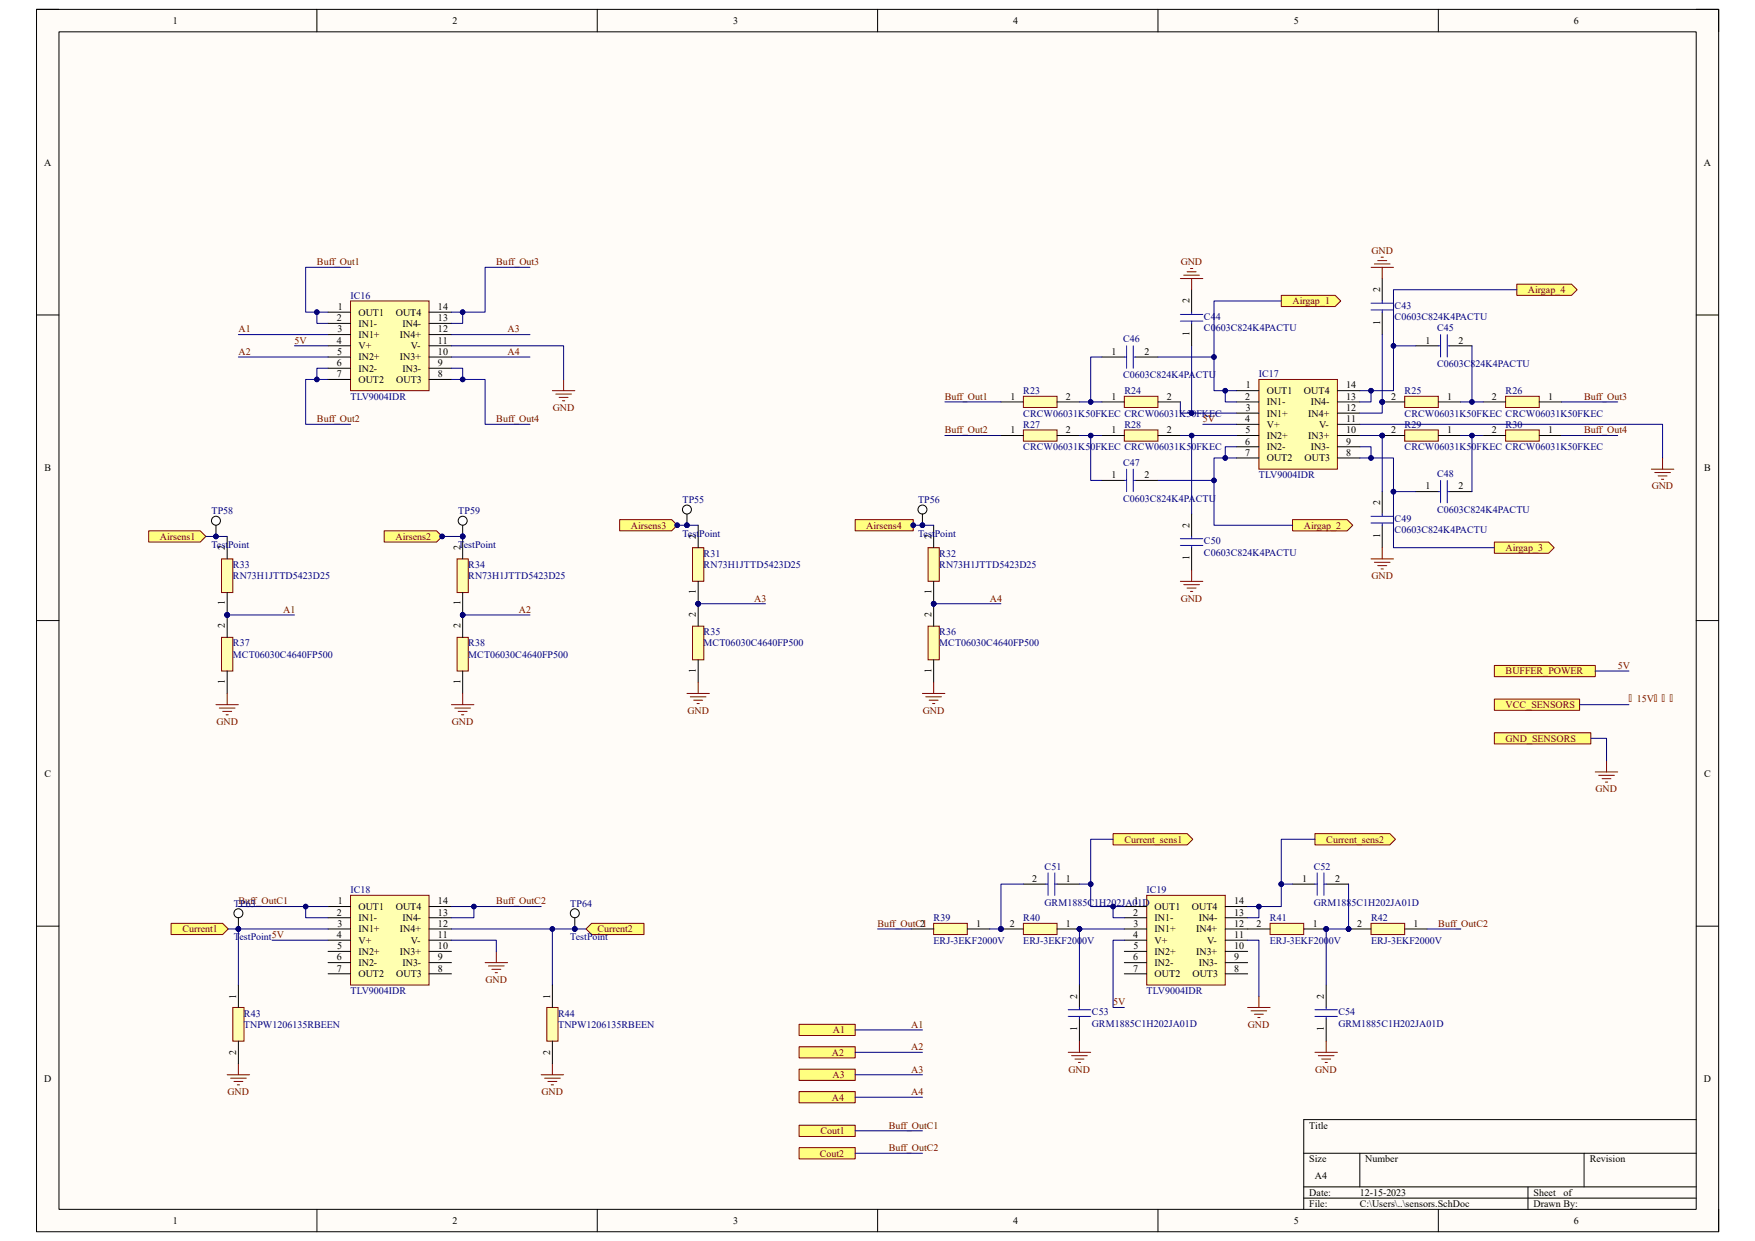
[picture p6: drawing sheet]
<svg xmlns="http://www.w3.org/2000/svg" width="297mm" height="210mm" viewBox="0 0 297 210" stroke-linecap="round" stroke-linejoin="round" font-family="sans-serif">
<defs><g id="words">
<g font-size="1.7">
<text x="29.3" y="4.1">1</text>
<text x="76.6" y="4.1">2</text>
<text x="124.1" y="4.1">3</text>
<text x="171.4" y="4.1">4</text>
<text x="218.9" y="4.1">5</text>
<text x="266.4" y="4.1">6</text>
<text x="7.5" y="28">A</text>
<text x="288.3" y="28">A</text>
<text x="57.1" y="52.5">1</text>
<text x="60.7" y="53.4">OUT1</text>
<text x="67" y="53.4">OUT4</text>
<text x="74.1" y="52.5">14</text>
<text x="201.3" y="51.3" transform="rotate(-90 201.3 51.3)">2</text>
<text x="233.5" y="49.4" transform="rotate(-90 233.5 49.4)">2</text>
<text x="57" y="54.4">2</text>
<text x="57" y="58.2">4</text>
<text x="57.1" y="56.3">3</text>
<text x="60.7" y="55.3">IN1-</text>
<text x="60.7" y="57.2">IN1+</text>
<text x="60.7" y="59.1">V+</text>
<text x="67.7" y="57.2">IN4+</text>
<text x="68.1" y="55.3">IN4-</text>
<text x="69.6" y="59.1">V-</text>
<text x="74.1" y="54.4">13</text>
<text x="74.1" y="56.3">12</text>
<text x="74.1" y="58.2">11</text>
<text x="201.3" y="56.9" transform="rotate(-90 201.3 56.9)">1</text>
<text x="233.5" y="55" transform="rotate(-90 233.5 55)">1</text>
<text x="241.3" y="58.2">1</text>
<text x="246.8" y="58.2">2</text>
<text x="57" y="61.9">6</text>
<text x="57" y="63.8">7</text>
<text x="57.1" y="60.1">5</text>
<text x="60.7" y="61">IN2+</text>
<text x="60.7" y="62.9">IN2-</text>
<text x="60.7" y="64.8">OUT2</text>
<text x="67.1" y="64.8">OUT3</text>
<text x="67.7" y="61">IN3+</text>
<text x="68.1" y="62.9">IN3-</text>
<text x="74.1" y="60.1">10</text>
<text x="74.1" y="61.9">9</text>
<text x="74.1" y="63.8">8</text>
<text x="188.1" y="60.1">1</text>
<text x="193.7" y="60.1">2</text>
<text x="210.9" y="65.7">1</text>
<text x="227.8" y="65.7">14</text>
<text x="171" y="67.6">1</text>
<text x="180.4" y="67.6">2</text>
<text x="188.1" y="67.6">1</text>
<text x="197.5" y="67.6">2</text>
<text x="210.7" y="67.6">2</text>
<text x="210.7" y="71.5">4</text>
<text x="210.8" y="69.6">3</text>
<text x="214.4" y="66.7">OUT1</text>
<text x="214.4" y="68.6">IN1-</text>
<text x="214.4" y="70.5">IN1+</text>
<text x="220.7" y="66.7">OUT4</text>
<text x="221.4" y="70.5">IN4+</text>
<text x="221.8" y="68.6">IN4-</text>
<text x="227.8" y="67.6">13</text>
<text x="227.8" y="69.6">12</text>
<text x="227.8" y="71.5">11</text>
<text x="235.4" y="67.6">2</text>
<text x="244.9" y="67.6">1</text>
<text x="252.5" y="67.6">2</text>
<text x="262" y="67.6">1</text>
<text x="171" y="73.3">1</text>
<text x="180.4" y="73.3">2</text>
<text x="188.1" y="73.3">1</text>
<text x="197.5" y="73.3">2</text>
<text x="210.7" y="75.2">6</text>
<text x="210.7" y="77.1">7</text>
<text x="210.8" y="73.3">5</text>
<text x="214.4" y="72.4">V+</text>
<text x="214.4" y="74.3">IN2+</text>
<text x="214.4" y="76.2">IN2-</text>
<text x="221.4" y="74.3">IN3+</text>
<text x="221.8" y="76.2">IN3-</text>
<text x="223.3" y="72.4">V-</text>
<text x="227.8" y="73.3">10</text>
<text x="227.8" y="75.2">9</text>
<text x="227.8" y="77.1">8</text>
<text x="235.4" y="73.3">2</text>
<text x="244.9" y="73.3">1</text>
<text x="252.5" y="73.3">2</text>
<text x="262" y="73.3">1</text>
<text x="7.5" y="79.8">B</text>
<text x="188.1" y="80.9">1</text>
<text x="193.7" y="80.9">2</text>
<text x="214.4" y="78.1">OUT2</text>
<text x="220.8" y="78.1">OUT3</text>
<text x="241.3" y="82.8">1</text>
<text x="246.8" y="82.8">2</text>
<text x="288.4" y="79.8">B</text>
<text x="201.3" y="89.3" transform="rotate(-90 201.3 89.3)">2</text>
<text x="233.5" y="85.5" transform="rotate(-90 233.5 85.5)">2</text>
<text x="38.1" y="93" transform="rotate(-90 38.1 93)">2</text>
<text x="77.9" y="93" transform="rotate(-90 77.9 93)">2</text>
<text x="117.8" y="91.1" transform="rotate(-90 117.8 91.1)">2</text>
<text x="157.6" y="91.1" transform="rotate(-90 157.6 91.1)">2</text>
<text x="201.3" y="94.8" transform="rotate(-90 201.3 94.8)">1</text>
<text x="233.5" y="91.1" transform="rotate(-90 233.5 91.1)">1</text>
<text x="117.8" y="100.5" transform="rotate(-90 117.8 100.5)">1</text>
<text x="157.6" y="100.5" transform="rotate(-90 157.6 100.5)">1</text>
<text x="38.1" y="106.3" transform="rotate(-90 38.1 106.3)">2</text>
<text x="38.1" y="102.4" transform="rotate(-90 38.1 102.4)">1</text>
<text x="77.9" y="106.3" transform="rotate(-90 77.9 106.3)">2</text>
<text x="77.9" y="102.4" transform="rotate(-90 77.9 102.4)">1</text>
<text x="117.8" y="104.4" transform="rotate(-90 117.8 104.4)">2</text>
<text x="157.6" y="104.4" transform="rotate(-90 157.6 104.4)">2</text>
<text x="117.8" y="113.8" transform="rotate(-90 117.8 113.8)">1</text>
<text x="157.6" y="113.8" transform="rotate(-90 157.6 113.8)">1</text>
<text x="38.1" y="115.7" transform="rotate(-90 38.1 115.7)">1</text>
<text x="77.9" y="115.7" transform="rotate(-90 77.9 115.7)">1</text>
<text x="7.5" y="131.4">C</text>
<text x="288.4" y="131.4">C</text>
<text x="174.7" y="149.3">2</text>
<text x="180.4" y="149.3">1</text>
<text x="220.4" y="149.3">1</text>
<text x="225.9" y="149.3">2</text>
<text x="57" y="154.9">2</text>
<text x="57.1" y="153">1</text>
<text x="60.7" y="154">OUT1</text>
<text x="60.7" y="155.9">IN1-</text>
<text x="67" y="154">OUT4</text>
<text x="68.1" y="155.9">IN4-</text>
<text x="74.1" y="153">14</text>
<text x="74.1" y="154.9">13</text>
<text x="191.8" y="154.9">2</text>
<text x="191.9" y="153">1</text>
<text x="195.4" y="154">OUT1</text>
<text x="195.4" y="155.9">IN1-</text>
<text x="201.7" y="154">OUT4</text>
<text x="202.9" y="155.9">IN4-</text>
<text x="208.9" y="153">14</text>
<text x="208.9" y="154.9">13</text>
<text x="57" y="158.7">4</text>
<text x="57.1" y="160.7">5</text>
<text x="57.1" y="156.8">3</text>
<text x="60.7" y="157.8">IN1+</text>
<text x="60.7" y="159.7">V+</text>
<text x="60.7" y="161.6">IN2+</text>
<text x="67.7" y="157.8">IN4+</text>
<text x="67.7" y="161.6">IN3+</text>
<text x="69.6" y="159.7">V-</text>
<text x="74.1" y="156.8">12</text>
<text x="74.1" y="158.7">11</text>
<text x="74.1" y="160.7">10</text>
<text x="155.7" y="156.8">2</text>
<text x="165.2" y="156.8">1</text>
<text x="170.9" y="156.8">2</text>
<text x="180.4" y="156.8">1</text>
<text x="191.8" y="158.7">4</text>
<text x="191.8" y="156.8">3</text>
<text x="191.8" y="160.7">5</text>
<text x="195.4" y="157.8">IN1+</text>
<text x="195.4" y="159.7">V+</text>
<text x="195.4" y="161.6">IN2+</text>
<text x="202.4" y="157.8">IN4+</text>
<text x="202.4" y="161.6">IN3+</text>
<text x="204.3" y="159.7">V-</text>
<text x="208.9" y="156.8">12</text>
<text x="208.9" y="158.7">11</text>
<text x="208.9" y="160.7">10</text>
<text x="212.6" y="156.8">2</text>
<text x="222.2" y="156.8">1</text>
<text x="229.7" y="156.8">2</text>
<text x="239.2" y="156.8">1</text>
<text x="57" y="162.5">6</text>
<text x="57" y="164.4">7</text>
<text x="60.7" y="163.5">IN2-</text>
<text x="60.7" y="165.4">OUT2</text>
<text x="67.1" y="165.4">OUT3</text>
<text x="68.1" y="163.5">IN3-</text>
<text x="74.1" y="162.5">9</text>
<text x="74.1" y="164.4">8</text>
<text x="191.8" y="162.5">6</text>
<text x="191.8" y="164.4">7</text>
<text x="195.4" y="163.5">IN2-</text>
<text x="195.4" y="165.4">OUT2</text>
<text x="201.8" y="165.4">OUT3</text>
<text x="202.9" y="163.5">IN3-</text>
<text x="208.9" y="162.5">9</text>
<text x="208.9" y="164.4">8</text>
<text x="40" y="169" transform="rotate(-90 40 169)">1</text>
<text x="93.1" y="169" transform="rotate(-90 93.1 169)">1</text>
<text x="182.3" y="169" transform="rotate(-90 182.3 169)">2</text>
<text x="224.1" y="169" transform="rotate(-90 224.1 169)">2</text>
<text x="40" y="178.5" transform="rotate(-90 40 178.5)">2</text>
<text x="93.1" y="178.5" transform="rotate(-90 93.1 178.5)">2</text>
<text x="182.3" y="174.5" transform="rotate(-90 182.3 174.5)">1</text>
<text x="224.1" y="174.5" transform="rotate(-90 224.1 174.5)">1</text>
<text x="7.5" y="183.2">D</text>
<text x="288.4" y="183.2">D</text>
<text x="221.6" y="191">Title</text>
<text x="221.6" y="196.7">Size</text>
<text x="231.1" y="196.7">Number</text>
<text x="269" y="196.7">Revision</text>
<text x="221.6" y="202.4">Date:</text>
<text x="222.5" y="199.6">A4</text>
<text x="230.1" y="202.4">12-15-2023</text>
<text x="259.5" y="202.4">Sheet</text>
<text x="264.6" y="202.4">of</text>
<text x="29.3" y="207.1">1</text>
<text x="76.6" y="207.1">2</text>
<text x="124.1" y="207.1">3</text>
<text x="171.4" y="207.1">4</text>
<text x="218.9" y="207.1">5</text>
<text x="221.6" y="204.3">File:</text>
<text x="230.1" y="204.3">C:\Users\..\sensors.SchDoc</text>
<text x="259.5" y="204.3">Drawn By:</text>
<text x="266.4" y="207.1">6</text>
</g>
<g font-size="1.7" fill="#800000">
<text x="53.6" y="44.9">Buff_Out1</text>
<text x="84" y="44.9">Buff_Out3</text>
<text x="199.8" y="44.9">GND</text>
<text x="232.1" y="43">GND</text>
<text x="218.7" y="51.5">Airgap_1</text>
<text x="258.6" y="49.6">Airgap_4</text>
<text x="40.3" y="56.3">A1</text>
<text x="49.8" y="58.2">5V</text>
<text x="85.9" y="56.3">A3</text>
<text x="40.3" y="60.1">A2</text>
<text x="85.9" y="60.1">A4</text>
<text x="53.6" y="71.5">Buff_Out2</text>
<text x="84" y="71.5">Buff_Out4</text>
<text x="93.6" y="69.6">GND</text>
<text x="159.9" y="67.6">Buff_Out1</text>
<text x="203.5" y="71.5">5V</text>
<text x="268.1" y="67.6">Buff_Out3</text>
<text x="159.9" y="73.3">Buff_Out2</text>
<text x="268.1" y="73.3">Buff_Out4</text>
<text x="279.5" y="82.8">GND</text>
<text x="106.8" y="89.5">Airsens3</text>
<text x="146.6" y="89.5">Airsens4</text>
<text x="220.6" y="89.5">Airgap_2</text>
<text x="27.1" y="91.4">Airsens1</text>
<text x="66.9" y="91.4">Airsens2</text>
<text x="254.8" y="93.3">Airgap_3</text>
<text x="127.6" y="101.8">A3</text>
<text x="167.5" y="101.8">A4</text>
<text x="199.8" y="101.8">GND</text>
<text x="232.1" y="98">GND</text>
<text x="47.9" y="103.7">A1</text>
<text x="87.8" y="103.7">A2</text>
<text x="273.8" y="113.2">5V</text>
<text x="254.8" y="119.8">VCC_SENSORS</text>
<text x="254.8" y="114.1">BUFFER_POWER</text>
<text x="277" y="118.8">15V</text>
<text x="36.6" y="122.7">GND</text>
<text x="76.5" y="122.7">GND</text>
<text x="116.3" y="120.8">GND</text>
<text x="156.2" y="120.8">GND</text>
<text x="254.8" y="125.5">GND_SENSORS</text>
<text x="270" y="134.1">GND</text>
<text x="190.3" y="142.6">Current_sens1</text>
<text x="224.5" y="142.6">Current_sens2</text>
<text x="40.3" y="153">Buff_OutC1</text>
<text x="84" y="153">Buff_OutC2</text>
<text x="30.9" y="157.8">Current1</text>
<text x="101.1" y="157.8">Current2</text>
<text x="148.5" y="156.8">Buff_OutC1</text>
<text x="243.4" y="156.8">Buff_OutC2</text>
<text x="82.2" y="166.3">GND</text>
<text x="154.2" y="173.9">A1</text>
<text x="188.4" y="170.1">5V</text>
<text x="211.2" y="173.9">GND</text>
<text x="140.8" y="178.6">A2</text>
<text x="140.9" y="174.9">A1</text>
<text x="154.2" y="177.7">A2</text>
<text x="38.5" y="185.3">GND</text>
<text x="91.7" y="185.3">GND</text>
<text x="140.9" y="182.5">A3</text>
<text x="154.2" y="181.5">A3</text>
<text x="154.2" y="185.3">A4</text>
<text x="180.8" y="181.5">GND</text>
<text x="222.6" y="181.5">GND</text>
<text x="138.9" y="191.9">Cout1</text>
<text x="140.8" y="186.3">A4</text>
<text x="150.4" y="191">Buff_OutC1</text>
<text x="138.7" y="195.7">Cout2</text>
<text x="150.4" y="194.8">Buff_OutC2</text>
</g>
<g font-size="1.7" fill="#000080">
<text x="59.3" y="50.5">IC16</text>
<text x="236" y="52.3">C43</text>
<text x="190.1" y="58">C46</text>
<text x="203.8" y="54.2">C44</text>
<text x="203.8" y="56">C0603C824K4PACTU</text>
<text x="236" y="54.2">C0603C824K4PACTU</text>
<text x="243.2" y="56">C45</text>
<text x="190.1" y="64.1">C0603C824K4PACTU</text>
<text x="213.1" y="63.8">IC17</text>
<text x="243.2" y="62.1">C0603C824K4PACTU</text>
<text x="59.3" y="67.6">TLV9004IDR</text>
<text x="173.2" y="66.7">R23</text>
<text x="173.2" y="70.5">CRCW06031K50FKEC CRCW06031K50FKEC</text>
<text x="190.3" y="66.7">R24</text>
<text x="237.7" y="66.7">R25</text>
<text x="237.7" y="70.5">CRCW06031K50FKEC CRCW06031K50FKEC</text>
<text x="254.8" y="66.7">R26</text>
<text x="173.2" y="72.4">R27</text>
<text x="173.2" y="76.2">CRCW06031K50FKEC CRCW06031K50FKEC</text>
<text x="190.3" y="72.4">R28</text>
<text x="237.7" y="72.4">R29</text>
<text x="237.7" y="76.2">CRCW06031K50FKEC CRCW06031K50FKEC</text>
<text x="254.8" y="72.4">R30</text>
<text x="190.1" y="78.8">C47</text>
<text x="213.1" y="80.9">TLV9004IDR</text>
<text x="243.2" y="80.7">C48</text>
<text x="35.8" y="87">TP58</text>
<text x="77.6" y="87">TP59</text>
<text x="115.5" y="85.1">TP55</text>
<text x="155.4" y="85.1">TP56</text>
<text x="190.1" y="84.9">C0603C824K4PACTU</text>
<text x="236" y="88.3">C49</text>
<text x="243.2" y="86.8">C0603C824K4PACTU</text>
<text x="35.8" y="92.7">TestPoint</text>
<text x="77.6" y="92.7">TestPoint</text>
<text x="115.5" y="90.8">TestPoint</text>
<text x="119.1" y="94.2">R31</text>
<text x="155.4" y="90.8">TestPoint</text>
<text x="159" y="94.2">R32</text>
<text x="203.8" y="92.1">C50</text>
<text x="203.8" y="94">C0603C824K4PACTU</text>
<text x="236" y="90.2">C0603C824K4PACTU</text>
<text x="39.4" y="96.1">R33</text>
<text x="39.4" y="98">RN73H1JTTD5423D25</text>
<text x="79.2" y="96.1">R34</text>
<text x="79.2" y="98">RN73H1JTTD5423D25</text>
<text x="119.1" y="96.1">RN73H1JTTD5423D25</text>
<text x="159" y="96.1">RN73H1JTTD5423D25</text>
<text x="119.1" y="107.5">R35</text>
<text x="159" y="107.5">R36</text>
<text x="39.4" y="109.4">R37</text>
<text x="39.4" y="111.3">MCT06030C4640FP500</text>
<text x="79.2" y="109.4">R38</text>
<text x="79.2" y="111.3">MCT06030C4640FP500</text>
<text x="119.1" y="109.4">MCT06030C4640FP500</text>
<text x="159" y="109.4">MCT06030C4640FP500</text>
<text x="176.8" y="147.2">C51</text>
<text x="222.3" y="147.2">C52</text>
<text x="39.6" y="153.4">TP63</text>
<text x="59.3" y="151.1">IC18</text>
<text x="96.5" y="153.4">TP64</text>
<text x="158" y="155.9">R39</text>
<text x="173.2" y="155.9">R40</text>
<text x="176.8" y="153.2">GRM1885C1H202JA01D</text>
<text x="194.1" y="151.1">IC19</text>
<text x="214.9" y="155.9">R41</text>
<text x="222.3" y="153.2">GRM1885C1H202JA01D</text>
<text x="232" y="155.9">R42</text>
<text x="39.6" y="159.1">TestPoint5V</text>
<text x="96.5" y="159.1">TestPoint</text>
<text x="158" y="159.7">ERJ-3EKF2000V</text>
<text x="173.2" y="159.7">ERJ-3EKF2000V</text>
<text x="214.9" y="159.7">ERJ-3EKF2000V</text>
<text x="232" y="159.7">ERJ-3EKF2000V</text>
<text x="41.3" y="172">R43</text>
<text x="41.3" y="173.9">TNPW1206135RBEEN</text>
<text x="59.3" y="168.2">TLV9004IDR</text>
<text x="94.4" y="172">R44</text>
<text x="94.4" y="173.9">TNPW1206135RBEEN</text>
<text x="184.8" y="171.8">C53</text>
<text x="184.8" y="173.7">GRM1885C1H202JA01D</text>
<text x="194.1" y="168.2">TLV9004IDR</text>
<text x="226.5" y="171.8">C54</text>
<text x="226.5" y="173.7">GRM1885C1H202JA01D</text>
</g>
</g></defs>
<path d="M6.2 1.6h284.7v206.8h-284.7z" fill-rule="evenodd" fill="#fffcf8"/>
<path d="M6.2 1.6h284.7v206.8h-284.7z" fill="none" stroke="#000" stroke-width=".17"/>
<path d="M10 5.4h277.1v199.3h-277.1z" fill-rule="evenodd" fill="#fffcf8"/>
<g fill="none" stroke="#000" stroke-width=".17">
<path d="M6.2 1.6h3.8M10 5.4h277.1v199.3h-277.1zM53.6 1.6v3.8M101.1 1.6v3.8M148.5 1.6v3.8M196 1.6v3.8M243.4 1.6v3.8M287.1 1.6h3.8v3.8M6.2 53.3h3.8M287.1 53.3h3.8M6.2 105h3.8M287.1 105h3.8"/>
<path d="M6.2 156.7h3.8M287.1 156.7h3.8M220.6 195.2h66.5M230.1 195.2v5.7M268.1 195.2v5.7M287.1 189.5h-66.5v15.2M53.6 204.7v3.7M101.1 204.7v3.7M148.5 204.7v3.7M196 204.7v3.7M220.6 200.9h66.5M220.6 202.8h66.5"/>
<path d="M243.4 204.7v3.7M258.6 200.9v3.8M290.9 204.7v3.7"/>
</g>
<path d="M59.3 151.5h13.3v15.2h-13.3z" fill-rule="evenodd" fill="#ffffb0"/>
<path d="M59.3 151.5h13.3v15.2h-13.3z" fill="none" stroke="#800000" stroke-width=".17"/>
<g fill="none" stroke="#000" stroke-width=".17">
<path d="M55.5 153.4h3.8M55.5 155.3h3.8M55.5 157.2h3.8M55.5 159.1h3.8M72.6 153.4h3.8M72.6 155.3h3.8M72.6 157.2h3.8M72.6 159.1h3.8M55.5 161h3.8M55.5 162.9h3.8M55.5 164.8h3.8M72.6 161h3.8"/>
<path d="M72.6 162.9h3.8M72.6 164.8h3.8"/>
</g>
<path d="M29 156.3h8.7l.9 .9-.9 1h-8.7z" fill-rule="evenodd" fill="#ffff80"/>
<path d="M29 156.3h8.7l.9 .9-.9 1h-8.7z" fill="none" stroke="#800000" stroke-width=".17"/>
<path d="M99.2 157.2l.9-.9h8.9v1.9h-8.9z" fill-rule="evenodd" fill="#ffff80"/>
<g fill="none" stroke="#800000" stroke-width=".17">
<path d="M99.2 157.2l.9-.9h8.9v1.9h-8.9zM40.3 180v1.9M82.1 162.9h3.8M82.7 163.5h2.6M83.2 164h1.6M83.8 164.6h.4M84 161v1.9M93.5 180v1.9M38.4 181.9h3.8M39 182.5h2.7M39.6 183h1.5M40.2 183.6h.3"/>
<path d="M91.6 181.9h3.8M92.2 182.5h2.6M92.7 183h1.5M93.3 183.6h.4"/>
</g>
<path d="M194.1 151.5h13.3v15.2h-13.3z" fill-rule="evenodd" fill="#ffffb0"/>
<path d="M194.1 151.5h13.3v15.2h-13.3z" fill="none" stroke="#800000" stroke-width=".17"/>
<g fill="none" stroke="#000" stroke-width=".17">
<path d="M190.3 153.4h3.8M190.3 155.3h3.8M190.3 157.2h3.8M190.3 159.1h3.8M207.4 153.4h3.7M207.4 155.3h3.7M207.4 157.2h3.7M207.4 159.1h3.7M190.3 161h3.8M190.3 162.9h3.8M190.3 164.8h3.8M207.4 161h3.7"/>
<path d="M207.4 162.9h3.7M207.4 164.8h3.7"/>
</g>
<circle cx="182.7" cy="157.2" r=".38" fill="#000080"/>
<circle cx="182.7" cy="157.2" r=".38" fill="none" stroke="#000080" stroke-width=".17"/>
<circle cx="169.4" cy="157.2" r=".38" fill="#000080"/>
<circle cx="169.4" cy="157.2" r=".38" fill="none" stroke="#000080" stroke-width=".17"/>
<path d="M173.2 156.3h5.7v1.9h-5.7z" fill-rule="evenodd" fill="#ffffb0"/>
<path d="M173.2 156.3h5.7v1.9h-5.7z" fill="none" stroke="#800000" stroke-width=".17"/>
<path d="M178.9 157.2h3.8" fill="none" stroke="#000" stroke-width=".17"/>
<circle cx="182.7" cy="157.2" r=".38" fill="#000080"/>
<circle cx="182.7" cy="157.2" r=".38" fill="none" stroke="#000080" stroke-width=".17"/>
<path d="M169.4 157.2h3.8" fill="none" stroke="#000" stroke-width=".17"/>
<circle cx="169.4" cy="157.2" r=".38" fill="#000080"/>
<circle cx="169.4" cy="157.2" r=".38" fill="none" stroke="#000080" stroke-width=".17"/>
<path d="M158 156.3h5.7v1.9h-5.7z" fill-rule="evenodd" fill="#ffffb0"/>
<path d="M158 156.3h5.7v1.9h-5.7z" fill="none" stroke="#800000" stroke-width=".17"/>
<path d="M154.2 157.2h3.8M163.7 157.2h3.8" fill="none" stroke="#000" stroke-width=".17"/>
<circle cx="228.2" cy="157.2" r=".38" fill="#000080"/>
<circle cx="228.2" cy="157.2" r=".38" fill="none" stroke="#000080" stroke-width=".17"/>
<path d="M232 156.3h5.7v1.9h-5.7z" fill-rule="evenodd" fill="#ffffb0"/>
<path d="M232 156.3h5.7v1.9h-5.7z" fill="none" stroke="#800000" stroke-width=".17"/>
<path d="M228.2 157.2h3.8M237.7 157.2h3.8" fill="none" stroke="#000" stroke-width=".17"/>
<circle cx="228.2" cy="157.2" r=".38" fill="#000080"/>
<circle cx="228.2" cy="157.2" r=".38" fill="none" stroke="#000080" stroke-width=".17"/>
<circle cx="224.4" cy="157.2" r=".38" fill="#000080"/>
<circle cx="224.4" cy="157.2" r=".38" fill="none" stroke="#000080" stroke-width=".17"/>
<path d="M214.9 156.3h5.7v1.9h-5.7z" fill-rule="evenodd" fill="#ffffb0"/>
<path d="M214.9 156.3h5.7v1.9h-5.7z" fill="none" stroke="#800000" stroke-width=".17"/>
<path d="M220.6 157.2h3.8" fill="none" stroke="#000" stroke-width=".17"/>
<circle cx="224.4" cy="157.2" r=".38" fill="#000080"/>
<circle cx="224.4" cy="157.2" r=".38" fill="none" stroke="#000080" stroke-width=".17"/>
<path d="M173.2 149.6h3.8M178.9 149.6h3.8M211.1 157.2h3.8M182.7 166.7v3.8M182.7 172.4v3.8" fill="none" stroke="#000" stroke-width=".17"/>
<path d="M180.8 178.1h3.8M181.4 178.7h2.6M181.9 179.2h1.5M182.5 179.8h.4M182.7 176.2v1.9M211.1 170.5h3.8M211.7 171.1h2.7M212.3 171.6h1.5M212.9 172.2h.3M213.1 168.6v1.9" fill="none" stroke="#800000" stroke-width=".17"/>
<path d="M177 149.6h.4M177.4 147.7v3.8M178.5 147.7v3.8M178.5 149.6h.4M180.8 172h3.8M180.8 170.9h3.8M182.7 170.5v.4M182.7 172v.4" fill="none" stroke="#00f" stroke-width=".17"/>
<path d="M188.4 141.1h12.5l1 .9-1 1h-12.5z" fill-rule="evenodd" fill="#ffff80"/>
<path d="M188.4 141.1h12.5l1 .9-1 1h-12.5zM222.5 178.1h3.8M223.1 178.7h2.7M223.7 179.2h1.5M224.3 179.8h.3M224.4 176.2v1.9" fill="none" stroke="#800000" stroke-width=".17"/>
<path d="M218.7 149.6h3.8M224.4 149.6h3.8M224.4 166.7v3.8M224.4 172.4v3.8" fill="none" stroke="#000" stroke-width=".17"/>
<path d="M222.5 149.6h.4M222.9 147.7v3.8M224.1 147.7v3.8M224.1 149.6h.3M222.5 172h3.8M222.5 170.9h3.8M224.4 170.5v.4M224.4 172v.4" fill="none" stroke="#00f" stroke-width=".17"/>
<path d="M222.5 141.1h12.7l1 .9-1 1h-12.7z" fill-rule="evenodd" fill="#ffff80"/>
<path d="M222.5 141.1h12.7l1 .9-1 1h-12.7z" fill="none" stroke="#800000" stroke-width=".17"/>
<path d="M190.3 67.1h5.7v1.9h-5.7z" fill-rule="evenodd" fill="#ffffb0"/>
<path d="M190.3 67.1h5.7v1.9h-5.7z" fill="none" stroke="#800000" stroke-width=".17"/>
<path d="M186.5 68h3.8M196 68h3.8" fill="none" stroke="#000" stroke-width=".17"/>
<path d="M213.1 64.2h13.2v15.2h-13.2z" fill-rule="evenodd" fill="#ffffb0"/>
<path d="M213.1 64.2h13.2v15.2h-13.2z" fill="none" stroke="#800000" stroke-width=".17"/>
<g fill="none" stroke="#000" stroke-width=".17">
<path d="M209.3 66.1h3.8M209.3 68h3.8M209.3 69.9h3.8M209.3 71.8h3.8M209.3 73.7h3.8M209.3 75.6h3.8M209.3 77.5h3.8M226.3 66.1h3.8M226.3 68h3.8M226.3 69.9h3.8M226.3 71.8h3.8M226.3 73.7h3.8"/>
<path d="M226.3 75.6h3.8M226.3 77.5h3.8"/>
</g>
<path d="M173.2 67.1h5.7v1.9h-5.7z" fill-rule="evenodd" fill="#ffffb0"/>
<path d="M173.2 67.1h5.7v1.9h-5.7z" fill="none" stroke="#800000" stroke-width=".17"/>
<path d="M169.4 68h3.8M178.9 68h3.8" fill="none" stroke="#000" stroke-width=".17"/>
<path d="M173.2 72.8h5.7v1.9h-5.7z" fill-rule="evenodd" fill="#ffffb0"/>
<path d="M173.2 72.8h5.7v1.9h-5.7z" fill="none" stroke="#800000" stroke-width=".17"/>
<path d="M169.4 73.7h3.8M178.9 73.7h3.8" fill="none" stroke="#000" stroke-width=".17"/>
<path d="M190.3 72.8h5.7v1.9h-5.7z" fill-rule="evenodd" fill="#ffffb0"/>
<path d="M190.3 72.8h5.7v1.9h-5.7z" fill="none" stroke="#800000" stroke-width=".17"/>
<path d="M186.5 73.7h3.8M196 73.7h3.8" fill="none" stroke="#000" stroke-width=".17"/>
<circle cx="233.9" cy="68" r=".38" fill="#000080"/>
<circle cx="233.9" cy="68" r=".38" fill="none" stroke="#000080" stroke-width=".17"/>
<path d="M237.7 67.1h5.7v1.9h-5.7z" fill-rule="evenodd" fill="#ffffb0"/>
<path d="M237.7 67.1h5.7v1.9h-5.7z" fill="none" stroke="#800000" stroke-width=".17"/>
<path d="M233.9 68h3.8M243.4 68h3.8" fill="none" stroke="#000" stroke-width=".17"/>
<circle cx="233.9" cy="68" r=".38" fill="#000080"/>
<circle cx="233.9" cy="68" r=".38" fill="none" stroke="#000080" stroke-width=".17"/>
<path d="M254.8 67.1h5.7v1.9h-5.7z" fill-rule="evenodd" fill="#ffffb0"/>
<path d="M254.8 67.1h5.7v1.9h-5.7z" fill="none" stroke="#800000" stroke-width=".17"/>
<path d="M251 68h3.8M260.5 68h3.8" fill="none" stroke="#000" stroke-width=".17"/>
<path d="M254.8 72.8h5.7v1.9h-5.7z" fill-rule="evenodd" fill="#ffffb0"/>
<path d="M254.8 72.8h5.7v1.9h-5.7z" fill="none" stroke="#800000" stroke-width=".17"/>
<path d="M251 73.7h3.8M260.5 73.7h3.8" fill="none" stroke="#000" stroke-width=".17"/>
<circle cx="233.9" cy="73.7" r=".38" fill="#000080"/>
<circle cx="233.9" cy="73.7" r=".38" fill="none" stroke="#000080" stroke-width=".17"/>
<path d="M237.7 72.8h5.7v1.9h-5.7z" fill-rule="evenodd" fill="#ffffb0"/>
<path d="M237.7 72.8h5.7v1.9h-5.7z" fill="none" stroke="#800000" stroke-width=".17"/>
<path d="M233.9 73.7h3.8M243.4 73.7h3.8" fill="none" stroke="#000" stroke-width=".17"/>
<circle cx="233.9" cy="73.7" r=".38" fill="#000080"/>
<circle cx="233.9" cy="73.7" r=".38" fill="none" stroke="#000080" stroke-width=".17"/>
<g fill="none" stroke="#000" stroke-width=".17">
<path d="M201.7 49v3.8M201.7 54.7v3.8M233.9 47.1v3.8M233.9 52.8v3.8M239.6 58.5h3.8M245.3 58.5h3.8M186.5 60.4h3.8M192.2 60.4h3.8M186.5 81.3h3.8M192.2 81.3h3.8M201.7 87v3.8M201.7 92.7v3.8"/>
<path d="M233.9 83.2v3.8M233.9 88.9v3.8M239.6 83.2h3.8M245.3 83.2h3.8"/>
</g>
<g fill="none" stroke="#00f" stroke-width=".17">
<path d="M190.7 58.5v3.8M191.8 58.5v3.8M199.8 54.3h3.8M199.8 53.2h3.8M201.7 52.8v.4M201.7 54.3v.4M232 52.5h3.8M232 51.3h3.8M233.9 50.9v.4M233.9 52.5v.3M243.4 58.5h.4M243.8 56.6v3.8"/>
<path d="M244.9 56.6v3.8M244.9 58.5h.4M190.3 60.4h.4M190.7 79.4v3.8M191.8 79.4v3.8M191.8 60.4h.4M190.3 81.3h.4M191.8 81.3h.4M199.8 92.3h3.8M199.8 91.2h3.8M201.7 90.8v.4M201.7 92.3v.4"/>
<path d="M232 88.5h3.8M232 87.4h3.8M233.9 87v.4M233.9 88.5v.4M243.4 83.2h.4M243.8 81.3v3.8M244.9 81.3v3.8M244.9 83.2h.4"/>
</g>
<g fill="none" stroke="#800000" stroke-width=".17">
<path d="M199.8 47.1h3.8M200.3 46.6h2.7M200.9 46h1.5M201.5 45.4h.4M201.7 47.1v1.9M232 45.2h3.8M232.6 44.7h2.7M233.2 44.1h1.5M233.7 43.5h.4M233.9 45.2v1.9M199.8 98.4h3.8M200.3 98.9h2.7"/>
<path d="M200.9 99.5h1.5M201.7 96.5v1.9M232 94.6h3.8M232.6 95.2h2.7M233.2 95.7h1.5M233.7 96.3h.4M233.9 92.7v1.9M201.5 100.1h.4"/>
</g>
<path d="M218.7 87.9h9.3l.9 1-.9 .9h-9.3z" fill-rule="evenodd" fill="#ffff80"/>
<path d="M218.7 87.9h9.3l.9 1-.9 .9h-9.3z" fill="none" stroke="#800000" stroke-width=".17"/>
<path d="M216.8 50h9.2l.9 .9-.9 1h-9.2z" fill-rule="evenodd" fill="#ffff80"/>
<path d="M216.8 50h9.2l.9 .9-.9 1h-9.2z" fill="none" stroke="#800000" stroke-width=".17"/>
<path d="M256.7 48.1h9.3l.9 .9-.9 1h-9.3z" fill-rule="evenodd" fill="#ffff80"/>
<path d="M256.7 48.1h9.3l.9 .9-.9 1h-9.3z" fill="none" stroke="#800000" stroke-width=".17"/>
<path d="M252.9 91.7h9.2l.9 1-.9 .9h-9.2z" fill-rule="evenodd" fill="#ffff80"/>
<path d="M252.9 91.7h9.2l.9 1-.9 .9h-9.2z" fill="none" stroke="#800000" stroke-width=".17"/>
<path d="M59.3 50.9h13.3v15.2h-13.3z" fill-rule="evenodd" fill="#ffffb0"/>
<path d="M59.3 50.9h13.3v15.2h-13.3z" fill="none" stroke="#800000" stroke-width=".17"/>
<g fill="none" stroke="#000" stroke-width=".17">
<path d="M55.5 52.8h3.8M55.5 54.7h3.8M55.5 56.6h3.8M55.5 58.5h3.8M72.6 52.8h3.8M72.6 54.7h3.8M72.6 56.6h3.8M72.6 58.5h3.8M55.5 60.4h3.8M55.5 62.3h3.8M55.5 64.2h3.8M72.6 60.4h3.8"/>
<path d="M72.6 62.3h3.8M72.6 64.2h3.8"/>
</g>
<path d="M25.2 89.8h8.7l.9 1-.9 .9h-8.7z" fill-rule="evenodd" fill="#ffff80"/>
<path d="M25.2 89.8h8.7l.9 1-.9 .9h-8.7z" fill="none" stroke="#800000" stroke-width=".17"/>
<circle cx="38.4" cy="104.1" r=".38" fill="#000080"/>
<circle cx="38.4" cy="104.1" r=".38" fill="none" stroke="#000080" stroke-width=".17"/>
<path d="M37.5 94.6h1.9v5.7h-1.9z" fill-rule="evenodd" fill="#ffffb0"/>
<path d="M37.5 94.6h1.9v5.7h-1.9z" fill="none" stroke="#800000" stroke-width=".17"/>
<path d="M38.4 100.3v3.8" fill="none" stroke="#000" stroke-width=".17"/>
<circle cx="38.4" cy="104.1" r=".38" fill="#000080"/>
<circle cx="38.4" cy="104.1" r=".38" fill="none" stroke="#000080" stroke-width=".17"/>
<path d="M38.4 90.8v3.8" fill="none" stroke="#000" stroke-width=".17"/>
<circle cx="38.4" cy="104.1" r=".38" fill="#000080"/>
<circle cx="38.4" cy="104.1" r=".38" fill="none" stroke="#000080" stroke-width=".17"/>
<path d="M37.5 107.9h1.9v5.7h-1.9z" fill-rule="evenodd" fill="#ffffb0"/>
<path d="M37.5 107.9h1.9v5.7h-1.9z" fill="none" stroke="#800000" stroke-width=".17"/>
<path d="M38.4 104.1v3.8M38.4 113.6v3.8" fill="none" stroke="#000" stroke-width=".17"/>
<circle cx="38.4" cy="104.1" r=".38" fill="#000080"/>
<circle cx="38.4" cy="104.1" r=".38" fill="none" stroke="#000080" stroke-width=".17"/>
<path d="M36.5 119.3h3.8M37.1 119.8h2.7M38.4 117.4v1.9M37.7 120.4h1.5M38.3 121h.3" fill="none" stroke="#800000" stroke-width=".17"/>
<path d="M65 89.8h8.9l.9 1-.9 .9h-8.9z" fill-rule="evenodd" fill="#ffff80"/>
<path d="M65 89.8h8.9l.9 1-.9 .9h-8.9z" fill="none" stroke="#800000" stroke-width=".17"/>
<circle cx="74.8" cy="90.8" r=".38" fill="#000080"/>
<circle cx="74.8" cy="90.8" r=".38" fill="none" stroke="#000080" stroke-width=".17"/>
<circle cx="78.3" cy="104.1" r=".38" fill="#000080"/>
<circle cx="78.3" cy="104.1" r=".38" fill="none" stroke="#000080" stroke-width=".17"/>
<circle cx="78.3" cy="90.8" r=".38" fill="#000080"/>
<circle cx="78.3" cy="90.8" r=".38" fill="none" stroke="#000080" stroke-width=".17"/>
<path d="M77.4 94.6h1.8v5.7h-1.8z" fill-rule="evenodd" fill="#ffffb0"/>
<path d="M77.4 94.6h1.8v5.7h-1.8z" fill="none" stroke="#800000" stroke-width=".17"/>
<path d="M78.3 100.3v3.8" fill="none" stroke="#000" stroke-width=".17"/>
<circle cx="78.3" cy="104.1" r=".38" fill="#000080"/>
<circle cx="78.3" cy="104.1" r=".38" fill="none" stroke="#000080" stroke-width=".17"/>
<path d="M78.3 90.8v3.8" fill="none" stroke="#000" stroke-width=".17"/>
<circle cx="78.3" cy="90.8" r=".38" fill="#000080"/>
<circle cx="78.3" cy="90.8" r=".38" fill="none" stroke="#000080" stroke-width=".17"/>
<circle cx="78.3" cy="104.1" r=".38" fill="#000080"/>
<circle cx="78.3" cy="104.1" r=".38" fill="none" stroke="#000080" stroke-width=".17"/>
<path d="M77.4 107.9h1.8v5.7h-1.8z" fill-rule="evenodd" fill="#ffffb0"/>
<path d="M77.4 107.9h1.8v5.7h-1.8z" fill="none" stroke="#800000" stroke-width=".17"/>
<path d="M78.3 104.1v3.8M78.3 113.6v3.8" fill="none" stroke="#000" stroke-width=".17"/>
<circle cx="78.3" cy="104.1" r=".38" fill="#000080"/>
<circle cx="78.3" cy="104.1" r=".38" fill="none" stroke="#000080" stroke-width=".17"/>
<path d="M76.4 119.3h3.8M77 119.8h2.6M78.3 117.4v1.9M77.5 120.4h1.6M78.1 121h.4" fill="none" stroke="#800000" stroke-width=".17"/>
<path d="M104.9 87.9h8.8l.9 1-.9 .9h-8.8z" fill-rule="evenodd" fill="#ffff80"/>
<path d="M104.9 87.9h8.8l.9 1-.9 .9h-8.8z" fill="none" stroke="#800000" stroke-width=".17"/>
<circle cx="114.6" cy="88.9" r=".38" fill="#000080"/>
<circle cx="114.6" cy="88.9" r=".38" fill="none" stroke="#000080" stroke-width=".17"/>
<circle cx="118.2" cy="102.2" r=".38" fill="#000080"/>
<circle cx="118.2" cy="102.2" r=".38" fill="none" stroke="#000080" stroke-width=".17"/>
<path d="M117.2 92.7h1.9v5.7h-1.9z" fill-rule="evenodd" fill="#ffffb0"/>
<path d="M117.2 92.7h1.9v5.7h-1.9z" fill="none" stroke="#800000" stroke-width=".17"/>
<path d="M118.2 98.4v3.8" fill="none" stroke="#000" stroke-width=".17"/>
<circle cx="118.2" cy="102.2" r=".38" fill="#000080"/>
<circle cx="118.2" cy="102.2" r=".38" fill="none" stroke="#000080" stroke-width=".17"/>
<path d="M118.2 88.9v3.8" fill="none" stroke="#000" stroke-width=".17"/>
<circle cx="118.2" cy="102.2" r=".38" fill="#000080"/>
<circle cx="118.2" cy="102.2" r=".38" fill="none" stroke="#000080" stroke-width=".17"/>
<path d="M117.2 106h1.9v5.7h-1.9z" fill-rule="evenodd" fill="#ffffb0"/>
<path d="M117.2 106h1.9v5.7h-1.9z" fill="none" stroke="#800000" stroke-width=".17"/>
<path d="M118.2 102.2v3.8M118.2 111.7v3.8" fill="none" stroke="#000" stroke-width=".17"/>
<circle cx="118.2" cy="102.2" r=".38" fill="#000080"/>
<circle cx="118.2" cy="102.2" r=".38" fill="none" stroke="#000080" stroke-width=".17"/>
<path d="M116.3 117.4h3.8M116.8 117.9h2.7M117.4 118.5h1.5M118 119.1h.3M118.2 115.5v1.9" fill="none" stroke="#800000" stroke-width=".17"/>
<path d="M144.7 87.9h9.9v1.9h-9.9z" fill-rule="evenodd" fill="#ffff80"/>
<path d="M144.7 87.9h9.9v1.9h-9.9z" fill="none" stroke="#800000" stroke-width=".17"/>
<circle cx="154.5" cy="88.9" r=".38" fill="#000080"/>
<circle cx="154.5" cy="88.9" r=".38" fill="none" stroke="#000080" stroke-width=".17"/>
<circle cx="158" cy="102.2" r=".38" fill="#000080"/>
<circle cx="158" cy="102.2" r=".38" fill="none" stroke="#000080" stroke-width=".17"/>
<path d="M157.1 92.7h1.9v5.7h-1.9z" fill-rule="evenodd" fill="#ffffb0"/>
<path d="M157.1 92.7h1.9v5.7h-1.9z" fill="none" stroke="#800000" stroke-width=".17"/>
<path d="M158 98.4v3.8" fill="none" stroke="#000" stroke-width=".17"/>
<circle cx="158" cy="102.2" r=".38" fill="#000080"/>
<circle cx="158" cy="102.2" r=".38" fill="none" stroke="#000080" stroke-width=".17"/>
<path d="M158 88.9v3.8" fill="none" stroke="#000" stroke-width=".17"/>
<circle cx="158" cy="102.2" r=".38" fill="#000080"/>
<circle cx="158" cy="102.2" r=".38" fill="none" stroke="#000080" stroke-width=".17"/>
<path d="M157.1 106h1.9v5.7h-1.9z" fill-rule="evenodd" fill="#ffffb0"/>
<path d="M157.1 106h1.9v5.7h-1.9z" fill="none" stroke="#800000" stroke-width=".17"/>
<path d="M158 102.2v3.8M158 111.7v3.8" fill="none" stroke="#000" stroke-width=".17"/>
<circle cx="158" cy="102.2" r=".38" fill="#000080"/>
<circle cx="158" cy="102.2" r=".38" fill="none" stroke="#000080" stroke-width=".17"/>
<path d="M279.5 79.4h3.8M280 80h2.7M281.4 77.5v1.9M280.6 80.5h1.5M281.2 81.1h.4M156.1 117.4h3.8M156.7 117.9h2.6M157.3 118.5h1.5M157.8 119.1h.4M158 115.5v1.9" fill="none" stroke="#800000" stroke-width=".17"/>
<path d="M252.9 124h16.3v1.9h-16.3z" fill-rule="evenodd" fill="#ffff80"/>
<path d="M252.9 124h16.3v1.9h-16.3zM270 130.6h3.8M270.6 131.2h2.6M271.1 131.8h1.5M271.7 132.4h.4M271.9 128.7v1.9" fill="none" stroke="#800000" stroke-width=".17"/>
<path d="M252.9 118.3h14.4v1.9h-14.4z" fill-rule="evenodd" fill="#ffff80"/>
<path d="M252.9 118.3h14.4v1.9h-14.4z" fill="none" stroke="#800000" stroke-width=".17"/>
<path d="M252.9 112.6h17.1v1.9h-17.1z" fill-rule="evenodd" fill="#ffff80"/>
<path d="M252.9 112.6h17.1v1.9h-17.1z" fill="none" stroke="#800000" stroke-width=".17"/>
<circle cx="40.3" cy="157.2" r=".38" fill="#000080"/>
<circle cx="40.3" cy="157.2" r=".38" fill="none" stroke="#000080" stroke-width=".17"/>
<circle cx="40.3" cy="154.6" r=".76" fill="#fff"/>
<g fill="none" stroke="#000" stroke-width=".17">
<path d="M40.3 155.3v1.9"/>
<circle cx="40.3" cy="154.6" r=".76"/>
</g>
<circle cx="40.3" cy="157.2" r=".38" fill="#000080"/>
<circle cx="40.3" cy="157.2" r=".38" fill="none" stroke="#000080" stroke-width=".17"/>
<circle cx="97.3" cy="157.2" r=".38" fill="#000080"/>
<circle cx="97.3" cy="157.2" r=".38" fill="none" stroke="#000080" stroke-width=".17"/>
<circle cx="97.3" cy="154.6" r=".76" fill="#fff"/>
<g fill="none" stroke="#000" stroke-width=".17">
<path d="M97.3 155.3v1.9"/>
<circle cx="97.3" cy="154.6" r=".76"/>
</g>
<circle cx="97.3" cy="157.2" r=".38" fill="#000080"/>
<circle cx="97.3" cy="157.2" r=".38" fill="none" stroke="#000080" stroke-width=".17"/>
<circle cx="36.5" cy="90.8" r=".38" fill="#000080"/>
<circle cx="36.5" cy="90.8" r=".38" fill="none" stroke="#000080" stroke-width=".17"/>
<circle cx="36.5" cy="88.1" r=".76" fill="#fff"/>
<g fill="none" stroke="#000" stroke-width=".17">
<path d="M36.5 88.9v1.9"/>
<circle cx="36.5" cy="88.1" r=".76"/>
</g>
<circle cx="36.5" cy="90.8" r=".38" fill="#000080"/>
<circle cx="36.5" cy="90.8" r=".38" fill="none" stroke="#000080" stroke-width=".17"/>
<circle cx="78.3" cy="90.8" r=".38" fill="#000080"/>
<circle cx="78.3" cy="90.8" r=".38" fill="none" stroke="#000080" stroke-width=".17"/>
<circle cx="78.3" cy="88.1" r=".76" fill="#fff"/>
<g fill="none" stroke="#000" stroke-width=".17">
<path d="M78.3 88.9v1.9"/>
<circle cx="78.3" cy="88.1" r=".76"/>
</g>
<circle cx="78.3" cy="90.8" r=".38" fill="#000080"/>
<circle cx="78.3" cy="90.8" r=".38" fill="none" stroke="#000080" stroke-width=".17"/>
<circle cx="116.3" cy="88.9" r=".38" fill="#000080"/>
<circle cx="116.3" cy="88.9" r=".38" fill="none" stroke="#000080" stroke-width=".17"/>
<circle cx="116.3" cy="86.2" r=".76" fill="#fff"/>
<g fill="none" stroke="#000" stroke-width=".17">
<path d="M116.3 87v1.9"/>
<circle cx="116.3" cy="86.2" r=".76"/>
</g>
<circle cx="116.3" cy="88.9" r=".38" fill="#000080"/>
<circle cx="116.3" cy="88.9" r=".38" fill="none" stroke="#000080" stroke-width=".17"/>
<circle cx="156.1" cy="88.9" r=".38" fill="#000080"/>
<circle cx="156.1" cy="88.9" r=".38" fill="none" stroke="#000080" stroke-width=".17"/>
<circle cx="156.1" cy="86.2" r=".76" fill="#fff"/>
<g fill="none" stroke="#000" stroke-width=".17">
<path d="M156.1 87v1.9"/>
<circle cx="156.1" cy="86.2" r=".76"/>
</g>
<circle cx="156.1" cy="88.9" r=".38" fill="#000080"/>
<circle cx="156.1" cy="88.9" r=".38" fill="none" stroke="#000080" stroke-width=".17"/>
<path d="M135.2 173.3h9.5v1.9h-9.5z" fill-rule="evenodd" fill="#ffff80"/>
<path d="M135.2 173.3h9.5v1.9h-9.5z" fill="none" stroke="#800000" stroke-width=".17"/>
<path d="M135.2 177.1h9.5v1.9h-9.5z" fill-rule="evenodd" fill="#ffff80"/>
<path d="M135.2 177.1h9.5v1.9h-9.5z" fill="none" stroke="#800000" stroke-width=".17"/>
<path d="M135.2 180.9h9.5v1.9h-9.5z" fill-rule="evenodd" fill="#ffff80"/>
<path d="M135.2 180.9h9.5v1.9h-9.5z" fill="none" stroke="#800000" stroke-width=".17"/>
<path d="M135.2 184.7h9.5v1.9h-9.5z" fill-rule="evenodd" fill="#ffff80"/>
<path d="M135.2 184.7h9.5v1.9h-9.5z" fill="none" stroke="#800000" stroke-width=".17"/>
<path d="M135.2 190.4h9.5v1.9h-9.5z" fill-rule="evenodd" fill="#ffff80"/>
<path d="M135.2 190.4h9.5v1.9h-9.5z" fill="none" stroke="#800000" stroke-width=".17"/>
<path d="M135.2 194.2h9.5v1.9h-9.5z" fill-rule="evenodd" fill="#ffff80"/>
<path d="M93.5 66.1h3.8M94.1 66.7h2.6M94.6 67.3h1.5M95.2 67.8h.4M95.4 64.2v1.9M135.2 194.2h9.5v1.9h-9.5z" fill="none" stroke="#800000" stroke-width=".17"/>
<path d="M39.4 170.5h1.9v5.7h-1.9z" fill-rule="evenodd" fill="#ffffb0"/>
<path d="M39.4 170.5h1.9v5.7h-1.9z" fill="none" stroke="#800000" stroke-width=".17"/>
<path d="M40.3 166.7v3.8M40.3 176.2v3.8" fill="none" stroke="#000" stroke-width=".17"/>
<path d="M40.3 157.2v9.5M46 159.1h9.5M76.4 159.1h7.6v1.9" fill="none" stroke="#000080" stroke-width=".17"/>
<circle cx="40.3" cy="157.2" r=".38" fill="#000080"/>
<g fill="none" stroke="#000080" stroke-width=".17">
<path d="M93.5 157.2v9.5"/>
<circle cx="40.3" cy="157.2" r=".38"/>
</g>
<circle cx="93.5" cy="157.2" r=".38" fill="#000080"/>
<g fill="none" stroke="#000080" stroke-width=".17">
<path d="M51.7 153.4v1.9h3.8"/>
<circle cx="93.5" cy="157.2" r=".38"/>
</g>
<circle cx="51.7" cy="153.4" r=".38" fill="#000080"/>
<g fill="none" stroke="#000080" stroke-width=".17">
<path d="M76.4 153.4h3.8v1.9h-3.8"/>
<circle cx="51.7" cy="153.4" r=".38"/>
</g>
<circle cx="80.2" cy="153.4" r=".38" fill="#000080"/>
<g fill="none" stroke="#000080" stroke-width=".17">
<path d="M80.2 153.4h11.4"/>
<circle cx="80.2" cy="153.4" r=".38"/>
</g>
<circle cx="80.2" cy="153.4" r=".38" fill="#000080"/>
<g fill="none" stroke="#000080" stroke-width=".17">
<path d="M182.7 157.2h7.6"/>
<circle cx="80.2" cy="153.4" r=".38"/>
</g>
<circle cx="182.7" cy="157.2" r=".38" fill="#000080"/>
<g fill="none" stroke="#000080" stroke-width=".17">
<path d="M167.5 157.2h1.9"/>
<circle cx="182.7" cy="157.2" r=".38"/>
</g>
<circle cx="169.4" cy="157.2" r=".38" fill="#000080"/>
<g fill="none" stroke="#000080" stroke-width=".17">
<path d="M224.4 157.2h3.8M241.5 157.2h5.7"/>
<circle cx="169.4" cy="157.2" r=".38"/>
</g>
<circle cx="224.4" cy="157.2" r=".38" fill="#000080"/>
<circle cx="224.4" cy="157.2" r=".38" fill="none" stroke="#000080" stroke-width=".17"/>
<circle cx="228.2" cy="157.2" r=".38" fill="#000080"/>
<g fill="none" stroke="#000080" stroke-width=".17">
<path d="M182.7 157.2v9.5M190.3 159.1h-1.9v11.4h1.9M211.1 159.1h2v9.5"/>
<circle cx="228.2" cy="157.2" r=".38"/>
</g>
<circle cx="182.7" cy="157.2" r=".38" fill="#000080"/>
<g fill="none" stroke="#000080" stroke-width=".17">
<path d="M188.4 153.4v1.9h1.9"/>
<circle cx="182.7" cy="157.2" r=".38"/>
</g>
<circle cx="188.4" cy="153.4" r=".38" fill="#000080"/>
<g fill="none" stroke="#000080" stroke-width=".17">
<path d="M173.2 149.6h-3.8v7.6"/>
<circle cx="188.4" cy="153.4" r=".38"/>
</g>
<circle cx="169.4" cy="157.2" r=".38" fill="#000080"/>
<g fill="none" stroke="#000080" stroke-width=".17">
<path d="M182.7 149.6h1.9"/>
<circle cx="169.4" cy="157.2" r=".38"/>
</g>
<circle cx="184.6" cy="149.6" r=".38" fill="#000080"/>
<g fill="none" stroke="#000080" stroke-width=".17">
<path d="M148.5 157.2h5.7M213.1 153.4v1.9h-2"/>
<circle cx="184.6" cy="149.6" r=".38"/>
</g>
<circle cx="213" cy="153.4" r=".38" fill="#000080"/>
<g fill="none" stroke="#000080" stroke-width=".17">
<path d="M216.8 149.6h1.9"/>
<circle cx="213" cy="153.4" r=".38"/>
</g>
<circle cx="216.8" cy="149.6" r=".38" fill="#000080"/>
<g fill="none" stroke="#000080" stroke-width=".17">
<path d="M228.2 149.6v7.6"/>
<circle cx="216.8" cy="149.6" r=".38"/>
</g>
<circle cx="228.2" cy="157.2" r=".38" fill="#000080"/>
<g fill="none" stroke="#000080" stroke-width=".17">
<path d="M224.4 157.2v9.5"/>
<circle cx="228.2" cy="157.2" r=".38"/>
</g>
<circle cx="224.4" cy="157.2" r=".38" fill="#000080"/>
<g fill="none" stroke="#000080" stroke-width=".17">
<path d="M222.5 142h-5.7v7.6"/>
<circle cx="224.4" cy="157.2" r=".38"/>
</g>
<circle cx="216.8" cy="149.6" r=".38" fill="#000080"/>
<g fill="none" stroke="#000080" stroke-width=".17">
<path d="M203.6 71.8h5.7M209.3 75.6h-1.9v1.9"/>
<circle cx="216.8" cy="149.6" r=".38"/>
</g>
<circle cx="207.4" cy="77.5" r=".38" fill="#000080"/>
<g fill="none" stroke="#000080" stroke-width=".17">
<path d="M209.3 66.1h-1.9v1.9h1.9"/>
<circle cx="207.4" cy="77.5" r=".38"/>
</g>
<circle cx="207.4" cy="66.1" r=".38" fill="#000080"/>
<g fill="none" stroke="#000080" stroke-width=".17">
<path d="M230.1 66.1h1.9v1.9h-1.9"/>
<circle cx="207.4" cy="66.1" r=".38"/>
</g>
<circle cx="232" cy="66.1" r=".38" fill="#000080"/>
<g fill="none" stroke="#000080" stroke-width=".17">
<path d="M233.9 68v1.9h-3.8"/>
<circle cx="232" cy="66.1" r=".38"/>
</g>
<circle cx="233.9" cy="68" r=".38" fill="#000080"/>
<g fill="none" stroke="#000080" stroke-width=".17">
<path d="M230.1 73.7h3.8"/>
<circle cx="233.9" cy="68" r=".38"/>
</g>
<circle cx="233.9" cy="73.7" r=".38" fill="#000080"/>
<g fill="none" stroke="#000080" stroke-width=".17">
<path d="M186.5 60.4h-1.9v7.6"/>
<circle cx="233.9" cy="73.7" r=".38"/>
</g>
<circle cx="184.6" cy="68" r=".38" fill="#000080"/>
<g fill="none" stroke="#000080" stroke-width=".17">
<path d="M196 60.4h9.5"/>
<circle cx="184.6" cy="68" r=".38"/>
</g>
<circle cx="205.5" cy="60.4" r=".38" fill="#000080"/>
<g fill="none" stroke="#000080" stroke-width=".17">
<path d="M184.6 73.7v7.6h1.9"/>
<circle cx="205.5" cy="60.4" r=".38"/>
</g>
<circle cx="184.6" cy="73.7" r=".38" fill="#000080"/>
<g fill="none" stroke="#000080" stroke-width=".17">
<path d="M235.8 58.5h3.8"/>
<circle cx="184.6" cy="73.7" r=".38"/>
</g>
<circle cx="235.8" cy="58.5" r=".38" fill="#000080"/>
<g fill="none" stroke="#000080" stroke-width=".17">
<path d="M249.1 58.5v9.5"/>
<circle cx="235.8" cy="58.5" r=".38"/>
</g>
<circle cx="249.1" cy="68" r=".38" fill="#000080"/>
<g fill="none" stroke="#000080" stroke-width=".17">
<path d="M249.1 73.7v9.5"/>
<circle cx="249.1" cy="68" r=".38"/>
</g>
<circle cx="249.1" cy="73.7" r=".38" fill="#000080"/>
<g fill="none" stroke="#000080" stroke-width=".17">
<path d="M235.8 83.2h3.8"/>
<circle cx="249.1" cy="73.7" r=".38"/>
</g>
<circle cx="235.8" cy="83.2" r=".38" fill="#000080"/>
<g fill="none" stroke="#000080" stroke-width=".17">
<path d="M201.7 58.5v11.4"/>
<circle cx="235.8" cy="83.2" r=".38"/>
</g>
<circle cx="201.7" cy="69.9" r=".38" fill="#000080"/>
<g fill="none" stroke="#000080" stroke-width=".17">
<path d="M201.7 73.7v13.3"/>
<circle cx="201.7" cy="69.9" r=".38"/>
</g>
<circle cx="201.7" cy="73.7" r=".38" fill="#000080"/>
<g fill="none" stroke="#000080" stroke-width=".17">
<path d="M233.9 56.6v11.4"/>
<circle cx="201.7" cy="73.7" r=".38"/>
</g>
<circle cx="233.9" cy="68" r=".38" fill="#000080"/>
<g fill="none" stroke="#000080" stroke-width=".17">
<path d="M230.1 75.6h1.9v1.9"/>
<circle cx="233.9" cy="68" r=".38"/>
</g>
<circle cx="232" cy="77.5" r=".38" fill="#000080"/>
<g fill="none" stroke="#000080" stroke-width=".17">
<path d="M233.9 73.7v9.5"/>
<circle cx="232" cy="77.5" r=".38"/>
</g>
<circle cx="233.9" cy="73.7" r=".38" fill="#000080"/>
<g fill="none" stroke="#000080" stroke-width=".17">
<path d="M235.8 83.2v9.5h17.1"/>
<circle cx="233.9" cy="73.7" r=".38"/>
</g>
<circle cx="235.8" cy="83.2" r=".38" fill="#000080"/>
<g fill="none" stroke="#000080" stroke-width=".17">
<path d="M196 81.3h9.5v7.6h13.2"/>
<circle cx="235.8" cy="83.2" r=".38"/>
</g>
<circle cx="205.5" cy="81.3" r=".38" fill="#000080"/>
<g fill="none" stroke="#000080" stroke-width=".17">
<path d="M53.6 52.8v1.9h1.9M159.9 68h9.5M159.9 73.7h9.5M264.3 68h9.5M264.3 73.7h9.5"/>
<circle cx="205.5" cy="81.3" r=".38"/>
</g>
<circle cx="53.6" cy="52.8" r=".38" fill="#000080"/>
<g fill="none" stroke="#000080" stroke-width=".17">
<path d="M49.8 58.5h5.7M55.5 62.3h-1.9v1.9"/>
<circle cx="53.6" cy="52.8" r=".38"/>
</g>
<circle cx="53.6" cy="64.2" r=".38" fill="#000080"/>
<g fill="none" stroke="#000080" stroke-width=".17">
<path d="M76.4 56.6h13.3M76.4 60.4h13.3M34.8 90.8h3.6"/>
<circle cx="53.6" cy="64.2" r=".38"/>
</g>
<circle cx="36.5" cy="90.8" r=".38" fill="#000080"/>
<g fill="none" stroke="#000080" stroke-width=".17">
<path d="M40.3 56.6h15.2M40.3 60.4h15.2M182.7 73.7h3.8"/>
<circle cx="36.5" cy="90.8" r=".38"/>
</g>
<circle cx="184.6" cy="73.7" r=".38" fill="#000080"/>
<g fill="none" stroke="#000080" stroke-width=".17">
<path d="M182.7 68h3.8"/>
<circle cx="184.6" cy="73.7" r=".38"/>
</g>
<circle cx="184.6" cy="68" r=".38" fill="#000080"/>
<g fill="none" stroke="#000080" stroke-width=".17">
<path d="M199.8 73.7h9.5"/>
<circle cx="184.6" cy="68" r=".38"/>
</g>
<circle cx="201.7" cy="73.7" r=".38" fill="#000080"/>
<g fill="none" stroke="#000080" stroke-width=".17">
<path d="M199.8 68v1.9h9.5"/>
<circle cx="201.7" cy="73.7" r=".38"/>
</g>
<circle cx="201.7" cy="69.9" r=".38" fill="#000080"/>
<g fill="none" stroke="#000080" stroke-width=".17">
<path d="M209.3 77.5h-3.8v3.8"/>
<circle cx="201.7" cy="69.9" r=".38"/>
</g>
<circle cx="207.4" cy="77.5" r=".38" fill="#000080"/>
<circle cx="207.4" cy="77.5" r=".38" fill="none" stroke="#000080" stroke-width=".17"/>
<circle cx="205.5" cy="81.3" r=".38" fill="#000080"/>
<g fill="none" stroke="#000080" stroke-width=".17">
<path d="M216.8 50.9h-11.3v15.2h1.9"/>
<circle cx="205.5" cy="81.3" r=".38"/>
</g>
<circle cx="207.4" cy="66.1" r=".38" fill="#000080"/>
<circle cx="207.4" cy="66.1" r=".38" fill="none" stroke="#000080" stroke-width=".17"/>
<circle cx="205.5" cy="60.4" r=".38" fill="#000080"/>
<g fill="none" stroke="#000080" stroke-width=".17">
<path d="M230.1 77.5h5.7v5.7"/>
<circle cx="205.5" cy="60.4" r=".38"/>
</g>
<circle cx="232" cy="77.5" r=".38" fill="#000080"/>
<circle cx="232" cy="77.5" r=".38" fill="none" stroke="#000080" stroke-width=".17"/>
<circle cx="235.8" cy="83.2" r=".38" fill="#000080"/>
<g fill="none" stroke="#000080" stroke-width=".17">
<path d="M256.7 49h-20.9v17.1h-3.8"/>
<circle cx="235.8" cy="83.2" r=".38"/>
</g>
<circle cx="232" cy="66.1" r=".38" fill="#000080"/>
<circle cx="232" cy="66.1" r=".38" fill="none" stroke="#000080" stroke-width=".17"/>
<circle cx="235.8" cy="58.5" r=".38" fill="#000080"/>
<g fill="none" stroke="#000080" stroke-width=".17">
<path d="M247.2 73.7h3.8"/>
<circle cx="235.8" cy="58.5" r=".38"/>
</g>
<circle cx="249.1" cy="73.7" r=".38" fill="#000080"/>
<g fill="none" stroke="#000080" stroke-width=".17">
<path d="M247.2 68h3.8"/>
<circle cx="249.1" cy="73.7" r=".38"/>
</g>
<circle cx="249.1" cy="68" r=".38" fill="#000080"/>
<g fill="none" stroke="#000080" stroke-width=".17">
<path d="M188.4 142h-3.8v11.4h5.7"/>
<circle cx="249.1" cy="68" r=".38"/>
</g>
<circle cx="188.4" cy="153.4" r=".38" fill="#000080"/>
<circle cx="188.4" cy="153.4" r=".38" fill="none" stroke="#000080" stroke-width=".17"/>
<circle cx="184.6" cy="149.6" r=".38" fill="#000080"/>
<g fill="none" stroke="#000080" stroke-width=".17">
<path d="M216.8 149.6v3.8h-5.7"/>
<circle cx="184.6" cy="149.6" r=".38"/>
</g>
<circle cx="213" cy="153.4" r=".38" fill="#000080"/>
<circle cx="213" cy="153.4" r=".38" fill="none" stroke="#000080" stroke-width=".17"/>
<circle cx="216.8" cy="149.6" r=".38" fill="#000080"/>
<g fill="none" stroke="#000080" stroke-width=".17">
<path d="M55.5 64.2h-3.8v7.6h7.6"/>
<circle cx="216.8" cy="149.6" r=".38"/>
</g>
<circle cx="53.6" cy="64.2" r=".38" fill="#000080"/>
<g fill="none" stroke="#000080" stroke-width=".17">
<path d="M59.3 45.2h-7.6v7.6h3.8"/>
<circle cx="53.6" cy="64.2" r=".38"/>
</g>
<circle cx="53.6" cy="52.8" r=".38" fill="#000080"/>
<g fill="none" stroke="#000080" stroke-width=".17">
<path d="M38.6 157.2h16.9"/>
<circle cx="53.6" cy="52.8" r=".38"/>
</g>
<circle cx="40.3" cy="157.2" r=".38" fill="#000080"/>
<g fill="none" stroke="#000080" stroke-width=".17">
<path d="M40.3 153.4h15.2"/>
<circle cx="40.3" cy="157.2" r=".38"/>
</g>
<circle cx="51.7" cy="153.4" r=".38" fill="#000080"/>
<g fill="none" stroke="#000080" stroke-width=".17">
<path d="M76.4 157.2h22.8"/>
<circle cx="51.7" cy="153.4" r=".38"/>
</g>
<circle cx="93.5" cy="157.2" r=".38" fill="#000080"/>
<circle cx="93.5" cy="157.2" r=".38" fill="none" stroke="#000080" stroke-width=".17"/>
<circle cx="97.3" cy="157.2" r=".38" fill="#000080"/>
<g fill="none" stroke="#000080" stroke-width=".17">
<path d="M38.4 104.1h11.4"/>
<circle cx="97.3" cy="157.2" r=".38"/>
</g>
<circle cx="38.4" cy="104.1" r=".38" fill="#000080"/>
<g fill="none" stroke="#000080" stroke-width=".17">
<path d="M74.7 90.8h3.6"/>
<circle cx="38.4" cy="104.1" r=".38"/>
</g>
<circle cx="74.8" cy="90.8" r=".38" fill="#000080"/>
<circle cx="74.8" cy="90.8" r=".38" fill="none" stroke="#000080" stroke-width=".17"/>
<circle cx="78.3" cy="90.8" r=".38" fill="#000080"/>
<g fill="none" stroke="#000080" stroke-width=".17">
<path d="M78.3 104.1h11.4"/>
<circle cx="78.3" cy="90.8" r=".38"/>
</g>
<circle cx="78.3" cy="104.1" r=".38" fill="#000080"/>
<g fill="none" stroke="#000080" stroke-width=".17">
<path d="M114.5 88.9h3.7"/>
<circle cx="78.3" cy="104.1" r=".38"/>
</g>
<circle cx="114.6" cy="88.9" r=".38" fill="#000080"/>
<circle cx="114.6" cy="88.9" r=".38" fill="none" stroke="#000080" stroke-width=".17"/>
<circle cx="116.3" cy="88.9" r=".38" fill="#000080"/>
<g fill="none" stroke="#000080" stroke-width=".17">
<path d="M118.2 102.2h11.3"/>
<circle cx="116.3" cy="88.9" r=".38"/>
</g>
<circle cx="118.2" cy="102.2" r=".38" fill="#000080"/>
<g fill="none" stroke="#000080" stroke-width=".17">
<path d="M154.4 88.9h3.6"/>
<circle cx="118.2" cy="102.2" r=".38"/>
</g>
<circle cx="154.5" cy="88.9" r=".38" fill="#000080"/>
<circle cx="154.5" cy="88.9" r=".38" fill="none" stroke="#000080" stroke-width=".17"/>
<circle cx="156.1" cy="88.9" r=".38" fill="#000080"/>
<g fill="none" stroke="#000080" stroke-width=".17">
<path d="M158 102.2h11.4"/>
<circle cx="156.1" cy="88.9" r=".38"/>
</g>
<circle cx="158" cy="102.2" r=".38" fill="#000080"/>
<g fill="none" stroke="#000080" stroke-width=".17">
<path d="M76.4 62.3h1.9v1.9h-1.9"/>
<circle cx="158" cy="102.2" r=".38"/>
</g>
<circle cx="78.3" cy="64.2" r=".38" fill="#000080"/>
<g fill="none" stroke="#000080" stroke-width=".17">
<path d="M78.3 64.2h3.8v7.6h7.6"/>
<circle cx="78.3" cy="64.2" r=".38"/>
</g>
<circle cx="78.3" cy="64.2" r=".38" fill="#000080"/>
<g fill="none" stroke="#000080" stroke-width=".17">
<path d="M76.4 52.8h1.9v1.9h-1.9"/>
<circle cx="78.3" cy="64.2" r=".38"/>
</g>
<circle cx="78.3" cy="52.8" r=".38" fill="#000080"/>
<g fill="none" stroke="#000080" stroke-width=".17">
<path d="M89.7 45.2h-7.6v7.6h-3.8"/>
<circle cx="78.3" cy="52.8" r=".38"/>
</g>
<circle cx="78.3" cy="52.8" r=".38" fill="#000080"/>
<g fill="none" stroke="#000080" stroke-width=".17">
<path d="M76.4 58.5h19v5.7M230.1 71.8h51.3v5.7M267.3 119.3h8.4M270 113.6h5.7M269.2 124.9h2.7v3.8M144.7 174.3h11.4M144.7 178.1h11.4M144.7 181.9h11.4M144.7 185.7h11.4M144.7 191.4h11.4M144.7 195.2h11.4"/>
<circle cx="78.3" cy="52.8" r=".38"/>
</g>
<path d="M92.5 170.5h1.9v5.7h-1.9z" fill-rule="evenodd" fill="#ffffb0"/>
<path d="M92.5 170.5h1.9v5.7h-1.9z" fill="none" stroke="#800000" stroke-width=".17"/>
<path d="M93.5 166.7v3.8M93.5 176.2v3.8" fill="none" stroke="#000" stroke-width=".17"/>
<use href="#words"/>
</svg>
